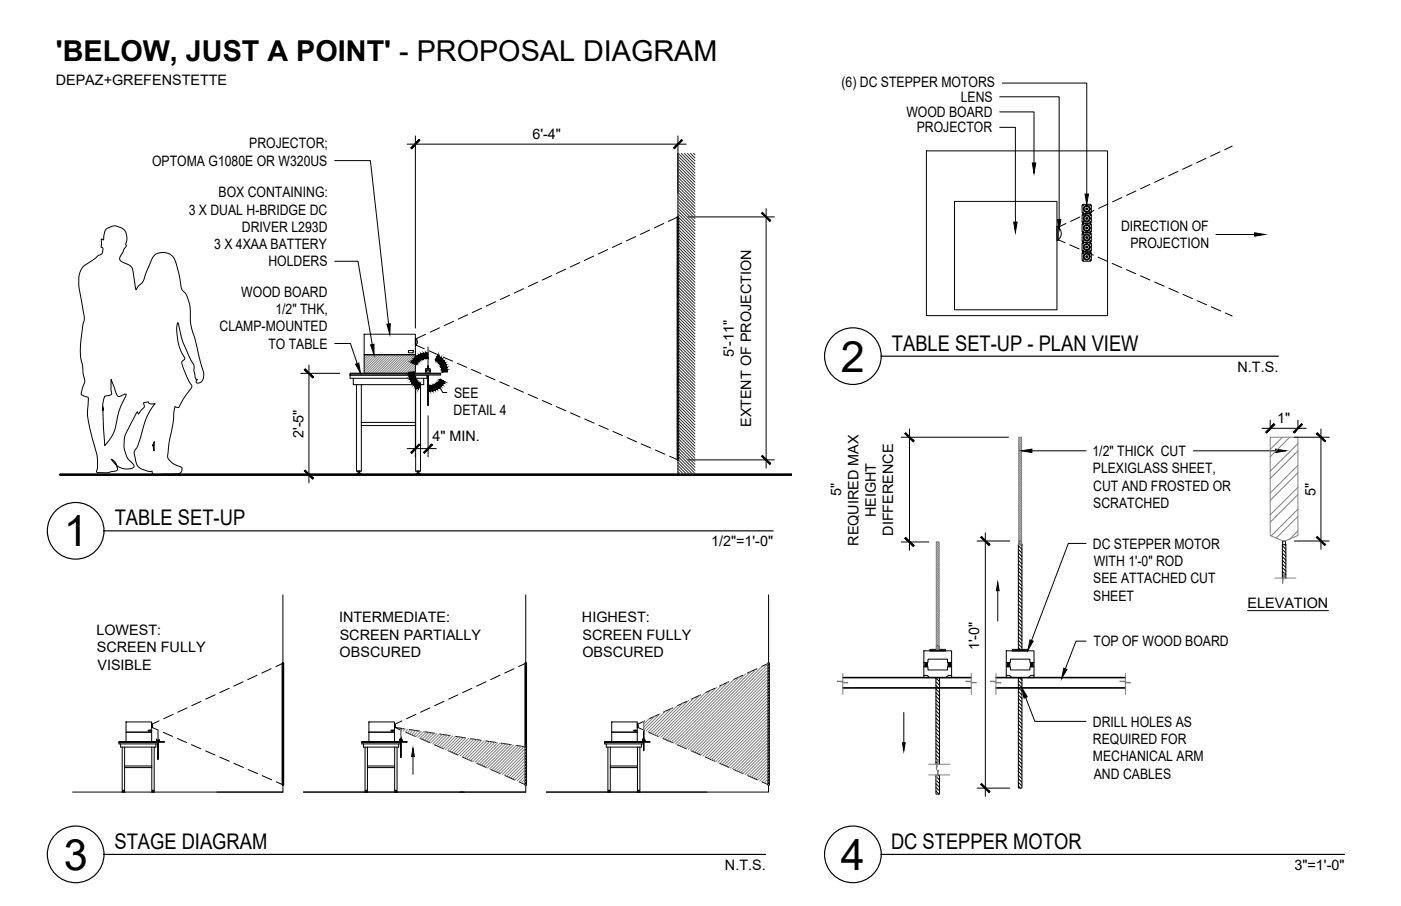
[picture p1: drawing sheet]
<svg xmlns="http://www.w3.org/2000/svg" width="432mm" height="279mm" viewBox="0 0 432 279" stroke-linecap="round" stroke-linejoin="round" font-family="sans-serif">
<defs><g id="words">
<g font-size="13.3">
<text x="259.2" y="114.6">2</text>
<text x="19.6" y="168.5">1</text>
<text x="19.6" y="268.3">3</text>
<text x="259.2" y="268.3">4</text>
</g>
<text font-size="8.9" x="17.3" y="18.9">'BELOW, JUST A POINT' - PROPOSAL DIAGRAM</text>
<g font-size="6.7">
<text x="274.9" y="108.2">TABLE SET-UP - PLAN VIEW</text>
<text x="35.4" y="162">TABLE SET-UP</text>
<text x="35.3" y="261.8">STAGE DIAGRAM</text>
<text x="274.6" y="261.8">DC STEPPER MOTOR</text>
</g>
<g font-size="4.4">
<text x="17.2" y="26.3">DEPAZ+GREFENSTETTE</text>
<text x="259.4" y="26.7">(6) DC STEPPER MOTORS</text>
<text x="296.1" y="31.4">LENS</text>
<text x="279.3" y="36.1">WOOD BOARD</text>
<text x="282.6" y="40.8">PROJECTOR</text>
<text x="76.8" y="45.7">PROJECTOR;</text>
<text x="164.1" y="42.8">6'-4&quot;</text>
<text x="46.9" y="51.1">OPTOMA G1080E OR W320US</text>
<text x="67.4" y="60.8">BOX CONTAINING:</text>
<text x="58.2" y="66.2">3 X DUAL H-BRIDGE DC</text>
<text x="74.6" y="71.5">DRIVER L293D</text>
<text x="345.5" y="71.2">DIRECTION OF</text>
<text x="66" y="76.8">3 X 4XAA BATTERY</text>
<text x="348.4" y="76.6">PROJECTION</text>
<text x="82.7" y="82.1">HOLDERS</text>
<text x="74.4" y="91.4">WOOD BOARD</text>
<text x="84.9" y="96.8">1/2&quot; THK,</text>
<text x="67.7" y="102.1">CLAMP-MOUNTED</text>
<text x="82.7" y="107.5">TO TABLE</text>
<text x="226.2" y="110" transform="rotate(-90 226.2 110)">5'-11&quot;</text>
<text x="381.4" y="114.6">N.T.S.</text>
<text x="139.9" y="122.7">SEE</text>
<text x="139.8" y="128">DETAIL 4</text>
<text x="231.5" y="131.7" transform="rotate(-90 231.5 131.7)">EXTENT OF PROJECTION</text>
<text x="393.6" y="130.5">1&quot;</text>
<text x="93.6" y="135.1" transform="rotate(-90 93.6 135.1)">2'-5&quot;</text>
<text x="133.3" y="136">4&quot; MIN.</text>
<text x="336.7" y="140.6">1/2&quot; THICK CUT</text>
<text x="336.8" y="146">PLEXIGLASS SHEET,</text>
<text x="259.3" y="153" transform="rotate(-90 259.3 153)">5&quot;</text>
<text x="336.9" y="151.3">CUT AND FROSTED OR</text>
<text x="405.5" y="152.9" transform="rotate(-90 405.5 152.9)">5&quot;</text>
<text x="270" y="159.5" transform="rotate(-90 270 159.5)">HEIGHT</text>
<text x="337" y="156.7">SCRATCHED</text>
<text x="275.3" y="165.2" transform="rotate(-90 275.3 165.2)">DIFFERENCE</text>
<text x="219.1" y="168.5">1/2&quot;=1'-0&quot;</text>
<text x="264.6" y="168.3" transform="rotate(-90 264.6 168.3)">REQUIRED MAX</text>
<text x="336.8" y="169.2">DC STEPPER MOTOR</text>
<text x="337" y="179.9">SEE ATTACHED CUT</text>
<text x="337.1" y="174.5">WITH 1'-0&quot; ROD</text>
<text x="337" y="185.3">SHEET</text>
<text x="104.5" y="191.9">INTERMEDIATE:</text>
<text x="179.4" y="191.9">HIGHEST:</text>
<text x="384.5" y="187.4">ELEVATION</text>
<text x="29.7" y="195.8">LOWEST:</text>
<text x="104.7" y="197.2">SCREEN PARTIALLY</text>
<text x="179.5" y="197.3">SCREEN FULLY</text>
<text x="29.9" y="201.2">SCREEN FULLY</text>
<text x="104.7" y="202.6">OBSCURED</text>
<text x="179.5" y="202.6">OBSCURED</text>
<text x="301.8" y="200.6" transform="rotate(-90 301.8 200.6)">1'-0&quot;</text>
<text x="337" y="199.3">TOP OF WOOD BOARD</text>
<text x="30" y="206.5">VISIBLE</text>
<text x="336.8" y="224.1">DRILL HOLES AS</text>
<text x="336.8" y="229.5">REQUIRED FOR</text>
<text x="336.9" y="234.8">MECHANICAL ARM</text>
<text x="337.1" y="240.1">AND CABLES</text>
<text x="223.4" y="268.3">N.T.S.</text>
<text x="399" y="268.3">3&quot;=1'-0&quot;</text>
</g>
</g></defs>
<!-- layer: L-06 EX HEAVY -->
<path d="M208.9 66.9v74.9M18.5 146.4h225.5M87.2 204.5v37.5M162 204.5v37.5M236.9 204.5v37.5" fill="none" stroke="#000" stroke-width=".8"/>
<!-- layer: 0 -->
<path d="M208.9 47.3v99.1M87.2 183.5v60.8h-64.8M162 183.5v60.8h-68.5M236.9 183.5v60.8h-68.5h49.5" fill="none" stroke="#000" stroke-width=".31"/>
<!-- layer: L-07 DASHED -->
<g fill="none" stroke="#000" stroke-width=".31">
<path d="M350.1 58.9l-2.9 1.3M354.4 56.9l-2.9 1.3M358.7 54.9l-2.8 1.3M363.1 52.9l-2.9 1.3M367.4 50.8l-2.9 1.4M371.7 48.8l-2.9 1.4M376 46.8l-2.9 1.4M379.8 45.1l-2.3 1.1M183 79l-2.9 1.3M187.3 77l-2.9 1.3M191.6 75l-2.9 1.3M195.9 72.9l-2.9 1.4"/>
<path d="M200.2 70.9l-2.8 1.4M204.6 68.9l-2.9 1.4M208.9 66.9l-2.9 1.4M326.2 73.9l2.1 1M328.5 68.9l-2.3 1.1M329.7 75.5l2.9 1.3M332.8 66.9l-2.8 1.4M334.1 77.4l2.9 1.3M337.1 64.9l-2.8 1.4M338.4 79.3l2.9 1.3M341.5 62.9l-2.9 1.4M345.8 60.9l-2.9 1.4"/>
<path d="M139.8 99.1l-2.9 1.3M144.1 97.1l-2.9 1.3M148.4 95.1l-2.9 1.3M152.7 93.1l-2.8 1.3M157.1 91l-2.9 1.4M161.4 89l-2.9 1.4M165.7 87l-2.9 1.4M170 85l-2.9 1.4M174.3 83l-2.8 1.4M178.7 81l-2.9 1.3M342.8 81.2l2.9 1.3M347.2 83.1l2.9 1.3"/>
<path d="M351.5 85.1l2.9 1.2M355.9 87l2.9 1.3M360.2 88.9l2.9 1.3M364.6 90.8l2.9 1.3M369 92.7l2.9 1.3M373.3 94.6l2.9 1.3M377.7 96.5l2.1 1M128.2 106.4l2.6 1.2M131.2 103.1l-3 1.4M132.2 108.2l2.9 1.3M135.5 101.1l-2.9 1.3M136.6 110.1l2.9 1.3"/>
<path d="M141 112l2.9 1.3M145.3 113.9l2.9 1.3M149.7 115.9l2.9 1.2M154 117.8l3 1.2M158.4 119.7l2.9 1.3M162.8 121.6l2.9 1.3M167.1 123.5l2.9 1.3M171.5 125.4l2.9 1.3M175.9 127.3l2.9 1.3M180.2 129.2l2.9 1.3M184.6 131.2l2.9 1.2M188.9 133.1l2.9 1.2"/>
<path d="M193.3 135l2.9 1.3M197.7 136.9l2.9 1.3M202 138.8l2.9 1.3M206.4 140.7l2.5 1.1M57.7 218.3l-2.9 1.3M62 216.3l-2.9 1.3M66.3 214.3l-2.9 1.3M70.6 212.3l-2.9 1.3M74.9 210.3l-2.8 1.3M79.3 208.2l-2.9 1.4M83.6 206.2l-2.9 1.4M87.2 204.5l-2.2 1.1"/>
<path d="M132.5 218.3l-2.9 1.3M136.8 216.3l-2.9 1.3M141.1 214.3l-2.8 1.3M145.5 212.3l-2.9 1.3M149.8 210.3l-2.9 1.3M154.1 208.2l-2.9 1.4M158.4 206.2l-2.9 1.4M162 204.5l-2.1 1.1M207.4 218.3l-2.9 1.3M211.7 216.3l-2.9 1.3M216 214.3l-2.9 1.3M220.3 212.3l-2.9 1.3"/>
<path d="M224.6 210.3l-2.9 1.3M228.9 208.2l-2.8 1.4M233.3 206.2l-2.9 1.4M236.9 204.5l-2.2 1.1M46.8 224.3l2 .9M49 222.3l-2.2 1M50.3 225.8l2.9 1.3M53.3 220.3l-2.8 1.3M54.7 227.7l2.9 1.3M59 229.6l2.9 1.3M63.4 231.6l2.9 1.2M67.7 233.5l3 1.2"/>
<path d="M72.1 235.4l2.9 1.3M76.5 237.3l2.9 1.3M80.8 239.2l2.9 1.3M123.9 222.3l-2.2 1M124.6 224.8l-2.9-.5 2 .9M125.1 225.8l2.9 1.3M126.2 225l3.1 .5M128.2 220.3l-2.9 1.3M129.5 227.7l2.9 1.3M130.9 225.7l3.1 .5M133.9 229.6l2.9 1.3M135.6 226.4l3.1 .5"/>
<path d="M138.2 231.6l2.9 1.2M140.3 227.1l3.1 .4M142.6 233.5l2.9 1.2M145 227.8l3.1 .5M146.9 235.4l3 1.3M149.7 228.5l3.2 .5M151.3 237.3l2.9 1.3M154.4 229.2l3.2 .5M155.7 239.2l2.9 1.3M159.1 229.9l2.9 .4M196.5 224.3l2 .9M198.7 222.3l-2.2 1"/>
<path d="M200 225.8l2.9 1.3M203 220.3l-2.8 1.3M204.4 227.7l2.8 1.3M208.7 229.6l2.9 1.3M213.1 231.6l2.9 1.2M217.4 233.5l2.9 1.2M221.8 235.4l2.9 1.3M226.2 237.3l2.9 1.3M230.5 239.2l2.9 1.3M85.2 241.1l2 .9M160 241.1l2 .9M234.9 241.1l2 .9"/>
</g>
<!-- layer: L-03 LIGHT -->
<g fill="none" stroke="#000" stroke-width=".31">
<path d="M285.5 46.5h55.9v50.8h-55.9zM333.5 63.3l.3-.3h2.3l.3 .3v2.3l-.3 .3h-2.3l-.3-.3zM333.5 66.2l.3-.2h2.3l.3 .2v2.3l-.3 .3h-2.3l-.3-.3zM333.5 69.2l.3-.3h2.3l.3 .3v2.3l-.3 .2h-2.3l-.3-.2zM333.5 72.1l.3-.3h2.3l.3 .3v2.3l-.3 .3h-2.3l-.3-.3zM333.5 75l.3-.2h2.3l.3 .2v2.4l-.3 .2h-2.3l-.3-.2zM333.5 78l.3-.3h2.3l.3 .3v2.3l-.3 .3h-2.3l-.3-.3zM107.9 115.1h27.9v.6h-27.9zM131.2 113.8h1.4v1.3h-1.4zM131.3 114.6h.1M131.3 114.5l.1 .1M131.3 114.3l.1 .2"/>
<path d="M131.4 114.5h.1M131.4 114.3v.1M131.9 119.8l.1 .2M131.9 119.6l.1 .2M131.9 119.5l.1 .1M131.9 119.3l.1 .2M131.9 119.1l.1 .2M131.9 118.9l.1 .2M131.9 118.7l.1 .2M131.9 118.5l.1 .2M131.9 118.3l.1 .2M131.9 118.1l.1 .2"/>
<path d="M131.9 118l.1 .1M131.9 117.8l.1 .1M131.9 117.6l.1 .2M131.9 117.4l.1 .2M131.9 117.2l.1 .2M131.9 117l.1 .2M131.9 116.8l.1 .2M131.9 116.7l.1 .1M131.9 116.5l.1 .1M131.9 116.3l.1 .2M131.9 116.1l.1 .2M131.9 115.9l.1 .2"/>
<path d="M131.9 115.7l.1 .2M131.9 115.5l.1 .2M131.9 115.3l.1 .2M131.9 115.2l.1 .1M131.9 113.7h.1M131.9 113.5l.1 .2M131.9 113.3l.1 .2M131.9 113.1l.1 .2M131.9 112.9l.1 .2M131.9 112.7l.1 .2M131.9 112.5l.1 .2M132 112.5h.1"/>
<path d="M132 115.1v.1M132.5 114.4h.1M132.5 114.6h.1M132.5 114.5l.1 .1M132.6 114.4v.1M131.9 124.9l.1 .1M131.9 124.7l.1 .2M131.9 124.5l.1 .2M131.9 124.3l.1 .2M131.9 124.1l.1 .2M131.9 123.9l.1 .2M131.9 123.8l.1 .1"/>
<path d="M131.9 123.6l.1 .1M131.9 123.4l.1 .2M131.9 123.2l.1 .2M131.9 123l.1 .2M131.9 122.8l.1 .2M131.9 122.6l.1 .2M131.9 122.5l.1 .1M131.9 122.3l.1 .1M131.9 122.1l.1 .2M131.9 121.9l.1 .2M131.9 121.7l.1 .2M131.9 121.5l.1 .2"/>
<path d="M131.9 121.3l.1 .2M131.9 121.1l.1 .2M131.9 121l.1 .1M131.9 120.8l.1 .2M131.9 120.6l.1 .2M131.9 120.4l.1 .2M131.9 120.2l.1 .2M131.9 120l.1 .2M313.9 179.5l1.1 1.1M313.9 178.4l1.1 1.1M313.9 177.3l1.1 1.1M313.9 176.2l1.1 1.1"/>
<path d="M313.9 175.1l1.1 1M313.9 173.9l1.1 1.1M313.9 172.8l1.1 1.1M313.9 171.7l1.1 1.1M313.9 170.5l1.1 1.1M313.9 169.4l1.1 1.1M313.9 168.3l1.1 1.1M314.7 168l.3 .3M395.2 177.3l1 1M395.2 176.2l1.1 1.1M395.2 175.1l1.1 1M395.2 173.9l1.1 1.1"/>
<path d="M395.2 172.8l1.1 1.1M395.2 171.7l1.1 1.1M395.2 170.5l1.1 1.1M395.2 169.4l1.1 1.1M395.2 168.3l1.1 1.1M396 168l.3 .3M313.9 199.7l.5 .6M313.9 198.6l1.1 1.1M313.9 197.5l1.1 1.1M313.9 196.4l1.1 1.1M313.9 195.2l1.1 1.1M313.9 194.1l1.1 1.1"/>
<path d="M313.9 193l1.1 1.1M313.9 191.9l1.1 1.1M313.9 190.8l1.1 1M313.9 189.6l1.1 1.1M313.9 188.5l1.1 1.1M313.9 187.4l1.1 1.1M313.9 186.3l1.1 1.1M313.9 185.2l1.1 1M313.9 184l1.1 1.1M313.9 182.9l1.1 1.1M313.9 181.8l1.1 1.1M313.9 180.7l1.1 1"/>
<path d="M284.7 200.7h8.6v8.3h-8.6zM285.2 204.8l.5 .4M285.2 205.6h.1M285.2 205.5l.2 .1M285.2 205.3l.3 .3M285.2 205.2l.4 .4M285.2 205.1l.5 .5M285.2 205l.5 .4M285.2 204.9l.5 .4M285.2 204.7l.5 .4M285.2 204.6l.5 .4M285.2 204.5l.5 .4"/>
<path d="M285.2 204.4l.5 .4M285.3 204.3l.4 .3M285.4 204.3l.3 .2M285.5 204.3l.2 .1M285.6 204.3h.1M288.5 219.3l1.1 1M288.5 218.1l1.1 1.1M288.5 217l1.1 1.1M288.5 215.9l1.1 1.1M288.5 214.7l1.1 1.1M288.5 213.6l1.1 1.1M288.5 212.5l1.1 1.1"/>
<path d="M288.5 211.4l1.1 1.1M288.5 210.3l1.1 1.1M288.5 209.1l1.1 1.1M289.4 209l.2 .1M292.4 205.5l.1 .1M292.4 205.4l.2 .2M292.4 205.3l.3 .3M292.4 205.2l.4 .4M292.4 205.1l.4 .4M292.4 205l.4 .4M292.4 204.9l.4 .4M292.4 204.8l.4 .4"/>
<path d="M292.4 204.6l.4 .5M292.4 204.5l.4 .4M292.4 204.4l.4 .4M292.4 204.3l.4 .4M292.5 204.3l.3 .3M292.6 204.3l.2 .2M292.7 204.3l.1 .1M310.1 200.7h8.6v8.3h-8.6zM310.6 205.6h.1M310.6 205.5l.2 .1M310.6 205.3l.3 .3M310.6 205.1l.4 .5"/>
<path d="M310.6 205l.5 .4M310.6 204.9l.5 .4M310.6 204.8l.5 .4M310.6 204.7l.5 .4M310.6 204.6l.5 .4M310.6 204.5l.5 .4M310.6 204.4l.5 .4M310.7 204.3l.4 .3M310.8 204.3l.3 .2M310.9 204.3l.2 .1M311 204.3h.1M313.9 219.9l1.1 1.1"/>
<path d="M313.9 218.8l1.1 1.1M313.9 217.7l1.1 1.1M313.9 216.6l1.1 1.1M313.9 215.5l1.1 1M313.9 214.3l1.1 1.1M313.9 213.2l1.1 1.1M313.9 212.1l1.1 1.1M313.9 211l1.1 1.1M313.9 209.9l1.1 1M314.1 209l.9 .8M317.8 205.5l.1 .1M317.8 205.4l.2 .2"/>
<path d="M317.8 205.3l.3 .3M317.8 205.2l.4 .4M317.8 205.1l.4 .4M317.8 205l.4 .4M317.8 204.9l.4 .4M317.8 204.8l.4 .4M317.8 204.6l.4 .5M317.8 204.5l.4 .4M317.8 204.4l.4 .4M317.8 204.3l.4 .4M317.9 204.3l.3 .3M318 204.3l.2 .2"/>
<path d="M318.1 204.3l.1 .1M36.7 228.7h13.9v.2h-13.9zM48.3 228h.8v.7h-.8zM48.4 228.4h.1M48.4 228.3h.1M48.4 228.3v.1M48.6 234.1l.1 .1M48.6 234l.1 .1M48.6 233.9l.1 .1M48.6 233.8l.1 .1M48.6 233.7l.1 .1M48.6 233.6l.1 .1"/>
<path d="M48.6 233.5l.1 .1M48.6 233.4l.1 .1M48.6 233.3l.1 .1M48.6 233.3h.1M48.6 233.2h.1M48.6 233.1l.1 .1M48.6 233l.1 .1M48.6 232.9l.1 .1M48.6 232.8l.1 .1M48.6 232.7l.1 .1M48.6 232.6l.1 .1M48.6 232.5l.1 .1"/>
<path d="M48.6 232.4l.1 .1M48.6 232.3l.1 .1M48.6 232.1l.1 .2M48.6 232l.1 .1M48.6 232h.1M48.6 231.8l.1 .2M48.6 231.8h.1M48.6 231.7l.1 .1M48.6 231.6l.1 .1M48.6 231.4l.1 .2M48.6 231.3l.1 .1M48.6 231.2l.1 .1"/>
<path d="M48.6 231.1l.1 .1M48.6 231l.1 .1M48.6 230.9l.1 .1M48.6 230.8l.1 .1M48.6 230.6l.1 .2M48.6 230.5l.1 .1M48.6 230.4l.1 .1M48.6 230.4h.1M48.6 230.3h.1M48.6 230.2l.1 .1M48.6 230.1l.1 .1M48.6 230l.1 .1"/>
<path d="M48.6 229.9l.1 .1M48.6 229.8l.1 .1M48.6 229.7l.1 .1M48.6 229.6l.1 .1M48.6 229.5l.1 .1M48.6 229.4l.1 .1M48.6 229.3l.1 .1M48.6 229.2l.1 .1M48.6 229.1l.1 .1M48.6 229.1h.1M48.6 228.9l.1 .2M48.6 228.9h.1"/>
<path d="M48.6 228.8l.1 .1M48.6 228.7l.1 .1M48.7 228.7h.1M49 228.4h.1M49 228.3h.1M111.5 228.7h14v.2h-14zM123.2 228h.7v.7h-.7zM123.2 228.4h.1M123.3 228.3v.1M123.3 228.3h.1M123.5 233.5l.1 .1M123.5 233.4l.1 .1"/>
<path d="M123.5 233.3l.1 .1M123.5 233.3h.1M123.5 233.2h.1M123.5 233.1l.1 .1M123.5 233l.1 .1M123.5 232.9l.1 .1M123.5 232.8l.1 .1M123.5 232.7l.1 .1M123.5 232.6l.1 .1M123.5 232.5l.1 .1M123.5 232.4l.1 .1M123.5 232.3l.1 .1"/>
<path d="M123.5 232.1l.1 .2M123.5 232l.1 .1M123.5 232h.1M123.5 231.8l.1 .2M123.5 231.8h.1M123.5 231.7l.1 .1M123.5 231.5l.1 .2M123.5 231.4l.1 .1M123.5 231.3l.1 .1M123.5 231.2l.1 .1M123.5 231.1l.1 .1M123.5 231l.1 .1"/>
<path d="M123.5 230.8l.1 .2M123.5 230.7l.1 .1M123.5 230.6l.1 .1M123.5 230.5l.1 .1M123.5 230.4l.1 .1M123.5 230.4h.1M123.5 230.2l.1 .1M123.5 230.1l.1 .1M123.5 230l.1 .1M123.5 229.9l.1 .1M123.5 229.8l.1 .1M123.5 229.7l.1 .1"/>
<path d="M123.5 229.5l.1 .2M123.5 229.4l.1 .1M123.5 229.3l.1 .1M123.5 229.2l.1 .1M123.5 229.1l.1 .1M123.5 229.1h.1M123.5 228.9l.1 .2M123.5 228.9h.1M123.5 228.8l.1 .1M123.5 228.7l.1 .1M123.5 227.9h.1M123.5 227.8l.1 .1"/>
<path d="M123.5 227.7l.1 .1M123.5 227.6l.1 .1M123.5 227.5l.1 .1M123.5 227.4l.1 .1M123.5 227.4h.1M123.6 228.7h.1M123.6 227.4h.1M123.9 228.4h.1M123.8 228.3h.1M123.8 228.4h.1M123.9 228.3h.1M186.4 228.7h13.9v.2h-13.9z"/>
<path d="M198 228h.7v.7h-.7zM198.1 228.4h.1M198.1 228.3v.1M198.1 228.3h.1M198.3 231.4l.1 .1M198.3 231.3l.1 .1M198.3 231.2l.1 .1M198.3 231l.1 .2M198.3 230.9l.1 .1M198.3 230.9h.1M198.3 230.8l.1 .1M198.3 230.7h.1"/>
<path d="M198.3 230.6l.1 .1M198.3 230.5l.1 .1M198.3 230.4l.1 .1M198.3 230.3l.1 .1M198.3 230.2l.1 .1M198.3 230.1l.1 .1M198.3 230l.1 .1M198.3 229.9l.1 .1M198.3 229.8l.1 .1M198.3 229.7l.1 .1M198.3 229.6l.1 .1M198.3 229.5l.1 .1"/>
<path d="M198.3 229.5h.1M198.3 229.3l.1 .1M198.3 229.3h.1M198.3 229.2l.1 .1M198.3 229.1l.1 .1M198.3 229l.1 .1M198.3 227.8l.1 .1M198.3 227.7l.1 .1M198.3 227.6l.1 .1M198.3 227.5l.1 .1M198.3 227.4l.1 .1M198.3 227.3l.1 .1"/>
<path d="M198.3 227.2l.1 .1M198.3 227l.1 .2M198.3 226.9l.1 .1M198.3 226.8l.1 .1M198.3 226.7l.1 .1M198.3 226.6l.1 .1M198.3 226.6h.1M198.3 226.4l.1 .1M198.3 226.3l.1 .1M198.3 226.2l.1 .1M198.3 226.1l.1 .1M198.3 226l.1 .1"/>
<path d="M198.3 225.9l.1 .1M198.3 225.8l.1 .1M198.3 225.7l.1 .1M198.3 225.6l.1 .1M198.3 225.5l.1 .1M198.3 225.4l.1 .1M198.3 225.3l.1 .1M198.3 225.2l.1 .1M198.4 228.9v.1M198.7 228.4h.1M198.7 228.3h.1M288.5 235l.4 .4"/>
<path d="M288.5 233.8l.6 .6M288.5 232.7l1.1 1.1M288.5 231.6l1.1 1.1M288.5 230.5l1.1 1M288.5 229.3l1.1 1.1M288.5 228.2l1.1 1.1M288.5 227.1l1.1 1.1M288.5 226l1.1 1.1M288.5 224.9l1.1 1M288.5 223.7l1.1 1.1M288.5 222.6l1.1 1.1M288.5 221.5l1.1 1.1"/>
<path d="M288.5 220.4l1.1 1.1M288.5 239.4l.1 .2M288.6 237.3v.1M288.6 236.2l.2 .2M288.8 239.7l.8 .8M288.9 238.8l.7 .6M289.1 237.8v.1M289.1 235.6l.1 .1M289.1 234.5l.5 .4M313.9 239l1.1 1.1M313.9 235.7l1.1 1.1M313.9 233.4l1.1 1.1"/>
<path d="M313.9 237.9l1.1 1.1M313.9 236.8l1.1 1.1M313.9 234.5l1.1 1.1M313.9 232.3l1.1 1.1M313.9 231.2l1.1 1.1M313.9 230l1.1 1.1M313.9 228.9l1.1 1.1M313.9 227.8l1.1 1.1M313.9 226.7l1.1 1.1M313.9 225.6l1.1 1M313.9 224.4l1.1 1.1M313.9 223.3l1.1 1.1"/>
<path d="M313.9 222.2l1.1 1.1M313.9 221.1l1.1 1.1M288.5 243.9l.9 1M288.5 242.8l1.1 1.1M288.5 241.7l1.1 1.1M288.5 240.6l1.1 1.1M313.9 242.4l.6 .6M313.9 241.3l1.1 1.1M313.9 240.1l1.1 1.1"/>
</g>
<!-- layer: L-02 EX LIGHT -->
<g fill="none" stroke="#000" stroke-width=".31">
<path d="M294.2 62.1h31.6v33.4h-31.6zM131.9 115.1h.1v9.9zM131.9 112.3l.1 1.4 .3 .1h-.8l.4-.1zM395.2 168v10.3M396.3 168v10.3M286.6 200.3h1.9l.2-.3-.1-.8 .7-.1 .3 1.2h1.8v.4h-4.8zM312 200.3h4.8v.4h-4.8zM313.9 209h1.1l-.1 34-1-.1zM313.9 200.3v-32.3l.2-.3v-.9l.8 .1 .1 1.1v32.3M48.5 227.9l.4 .1zM48.6 228.7l.1 5.5zM123.5 228.7l.1 4.9z"/>
<path d="M123.5 227.3l.2 .7h-.4zM123.5 227.9h.1M198.2 227.9l.4 .1zM198.3 228.9v2.6l.1-2.6M198.3 228.7h.1M198.3 227.9v-2.7l.1 2.7M288.5 239l.1 5.9 1-.1v-5.8M288.5 235.7v-26.7h1.1v26.7"/>
<circle cx="334.9" cy="64.4" r=".79"/>
<circle cx="334.9" cy="67.4" r=".79"/>
<circle cx="334.9" cy="70.3" r=".79"/>
<circle cx="334.9" cy="73.3" r=".79"/>
<circle cx="334.9" cy="76.2" r=".79"/>
<circle cx="334.9" cy="79.1" r=".79"/>
<circle cx="334.9" cy="64.4" r=".18"/>
<circle cx="334.9" cy="67.4" r=".18"/>
<circle cx="334.9" cy="70.3" r=".18"/>
<circle cx="334.9" cy="73.3" r=".18"/>
<circle cx="334.9" cy="76.2" r=".18"/>
<circle cx="334.9" cy="79.1" r=".18"/>
</g>
<!-- layer: L-01 FINE -->
<g fill="none" stroke="#000" stroke-width=".31">
<path d="M32.8 70.6a4.1 4.1 0 0 1 6 1.2 6.4 6.4 0 0 1 0 3.8l.1 .3-.7 1-.5 1.1a1.81 1.81 0 0 0-.5 2.5l2.3 1.1a3.4 3.4 0 0 1 1.7 3.3l.7 4.5 1.2-1.6a4.5 4.5 0 0 0 1.8-3.3l.9-2.2a8.2 8.2 0 0 1 2.1-3.8 4.3 4.3 0 0 1 6.6 3.5l1.1 5a4.1 4.1 0 0 0 1.7 3.7l1.2 3.3 .1 1.6a17.4 17.4 0 0 0 .9 7.1l3.2 12.1a2.45 2.45 0 0 1-1.7 3.4 .48 .48 0 0 1-.5-.3 .48 .48 0 0 1 0-.5l.3-.4a.81 .81 0 0 1-.7-1.2l-.3-1.4a2.98 2.98 0 0 0-.7-3 35.6 35.6 0 0 1-3.9-10.6l-.2-1-.3-.2a16.5 16.5 0 0 0 2.3 11.1l-.1 .2a1.17 1.17 0 0 0-.7 1.8l2.3 5.3a1.33 1.33 0 0 1 0 2.3l-2.1 2.9-1.3 2.4-1.2-.2-.5 4.6-1.3 6.4-.3 3.1a2.63 2.63 0 0 0 1.4 3.4l1.9 .8a1.19 1.19 0 0 1 1 1.4 1.19 1.19 0 0 1-1.3 1l-6.7 .3-1-.3-.3-.8a5.6 5.6 0 0 1-4.7-2.1l-.4-1.8a2.69 2.69 0 0 1 .5-3.4l1.8-5.5a17.7 17.7 0 0 1 3.8-8l-.4 .1a1.19 1.19 0 0 1-1.7-.7l-1.4 .3 .2 1.2-1.8 2.3-.4-.7-3.6 6.9a9.2 9.2 0 0 0 .1 6.3l.1 .2a5.5 5.5 0 0 0 2.1 2.7 .78 .78 0 0 1 .3 1 .78 .78 0 0 1-.9 .4 4.7 4.7 0 0 1-4.5-1.2 2.55 2.55 0 0 0-1.6-1.7l.2 .3a4.7 4.7 0 0 1 1.7 2.8 1.24 1.24 0 0 1-1.5 .7l-1.3 .4-3.5-.1a.6 .6 0 0 1 .1-1l-.1-4.2-2.2-8.5a17.8 17.8 0 0 1-.5-8.1v-1.3l-1.2-.4-1-.7 1.1-3.8-1-6.2a16.5 16.5 0 0 1-.1-6.9l.6-4.6a5.3 5.3 0 0 0 .1-3.9l-.6-3.3a17.1 17.1 0 0 1-.5-8.8 5 5 0 0 1 3.2-3.2l2.3-1.9a1.7 1.7 0 0 0 1.4-2.6l-.3-.1v-2.4l.7 .1 .4-2.4zM325.8 69.8h.4v4.4h-.4zM326.2 70a2.49 2.49 0 0 1 0 3.9M34.2 117l1.3 3.3a1.9 1.9 0 0 0 1.3 2l1.9-.8a1.11 1.11 0 0 1-.4 1.5 26.4 26.4 0 0 0-2.8 9.3l-1.1 2.3-2.1 2.8-.7-12 .1 1.1a7.2 7.2 0 0 1 .7-4.3l.4-.1a1.64 1.64 0 0 0 1.6-.6zM107.9 115.7h23.7v1h-23.7zM108.9 116.7v1.9h21.7v-1.9M109.9 118.6v26.7h1.5v-26.7M112.2 109.4h15.8v5.7h-15.8zM112.2 103.1h15.8v6.3h-15.8zM125.9 108.1h1.5v.7h-1.5zM128 104.4h.2v2.2h-.2zM128 108.4v.3"/>
<path d="M128.1 118.6v26.7h1.5v-26.7M128.2 104.5a1.24 1.24 0 0 1 0 1.9M131.2 114.3l.2-.1 1.2 .1-.2 .5-1.2-.2M131.2 115l.3 .1M131.3 114.3v.3M131.4 114.3v.3M131.5 113.8h.8M131.9 112.5h.1M132.5 114.3v.3M132.6 115l-.2 .1M47.6 136.2l-.1 2.8-.4-1.8 .1 .3zM111.4 131.2h16.7"/>
<path d="M111.4 130.3h16.7M109.7 146.2a1.45 1.45 0 0 1 1.8 .2zM110.2 146.1h.8M110.3 145.3v.2h.6v-.2M110.4 145.5v.5M110.8 145.5v.5M128 146.2a1.42 1.42 0 0 1 1.7 .2zM128.5 146.1h.8M128.5 145.3v.2h.7v-.2M128.7 145.5v.5M129.1 145.5v.5M313.9 168h1.1"/>
<path d="M395.3 166.9h.9l.1 1.1h-1.1zM284.7 204.3h1.3v-1h6v1h1.3M284.7 205.6h1.3v1h6v-1h1.3M284.7 208.3h1.1l.7 .7M285 204.3v1.3M285.2 204.3v1.3M285.7 204.3v1.3M285.8 204.3v1.3M286.6 200.7h4.8M288.5 200.3h1.1M292.2 204.3v1.3M292.4 204.3v1.3"/>
<path d="M292.8 204.3v1.3M293 204.3v1.3M293.3 208.3h-1l-.8 .7M310.1 204.3h1.3v-1h6v1h1.3M310.1 205.6h1.3v1h6v-1h1.3M310.1 208.3h1.1l.7 .7M310.4 204.3v1.3M310.6 204.3v1.3M311.1 204.3v1.3M311.2 204.3v1.3M312 200.7h4.8M317.6 204.3v1.3"/>
<path d="M317.8 204.3v1.3M318.2 204.3v1.3M318.4 204.3v1.3M318.7 208.3h-1l-.8 .7M36.7 228.9h11.8v.5h-11.8zM37.2 229.4v1h10.8v-1M37.7 230.4v13.3h.7v-13.3M38.4 236.7h8.4M38.4 236.2h8.4M38.8 225.8h7.9v2.9h-7.9zM38.8 222.6h7.9v3.2h-7.9zM45.7 225.2h.7v.3h-.7z"/>
<path d="M46.7 223.3l.1 1.1zM46.7 225.3v.2M46.8 230.4v13.3h.7v-13.3M46.8 223.3l.3 .5-.3 .5M48.3 228.3h.8M48.3 228.4h.8M48.3 228.6l.2 .1M48.4 228.4h.1M48.4 228.3v.1M48.5 228h.4M48.6 227.9h.1M49 228.4h.1"/>
<path d="M49 228.3v.1M49.1 228.6l-.2 .1M111.5 228.9h11.9v.5h-11.9zM112 229.4v1h10.9v-1M112.5 230.4v13.3h.7v-13.3M113.2 236.7h8.4M113.2 236.2h8.4M113.7 225.8h7.9v2.9h-7.9zM113.7 222.6h7.9v3.2h-7.9zM120.5 225.2h.7v.3h-.7zM121.6 223.3l.1 1.1zM121.6 225.3v.2"/>
<path d="M121.6 230.4v13.3h.8v-13.3M121.7 223.3l.2 .5-.2 .5M123.2 228.3h.7l-.1 .2-.6-.1M123.2 228.6l.1 .1M123.2 228.4h.1M123.3 228.3v.1M123.3 228h.4M123.5 227.9h.1M123.5 227.4h.1M123.8 228.4h.1M123.9 228.3v.1M123.9 228.6l-.2 .1"/>
<path d="M186.4 228.9h11.8v.5h-11.8zM186.9 229.4v1h10.8v-1M187.4 230.4v13.3h.7v-13.3M188.1 236.7h8.4M188.1 236.2h8.4M188.5 225.8h7.9v2.9h-7.9zM188.5 222.6h7.9v3.2h-7.9zM195.4 225.2h.7v.3h-.7zM196.4 223.3l.1 1.1zM196.4 225.3v.2M196.5 230.4v13.3h.7v-13.3M196.5 223.3l.3 .5-.3 .5"/>
<path d="M198 228.3h.7l-.1 .2zM198 228.6l.2 .1M198.1 228.3v.1M198.2 228h.4M198.3 225.2h.1M198.7 228.4h.1M198.7 228.6l-.1 .1M37.6 244.2l.9 .1zM37.8 244.1h.4M37.9 243.7v.4M38.1 243.8v.3M38.2 243.7l-.3 .1"/>
<path d="M46.7 244.2l.9 .1zM47 244.1h.4M47 243.7h.3M47.1 243.8v.3M47.3 243.8v.3M112.4 244.2l.9 .1zM112.7 244.1h.4M112.7 243.7h.3M112.8 243.8v.3M113 243.8v.3M121.6 244.2l.8 .1zM121.8 244.1h.4"/>
<path d="M121.8 243.7l.4 .1M121.9 243.8v.3M122.2 243.7l-.1 .4M187.3 244.2l.9 .1zM187.5 244.1h.4M187.6 243.7l.3 .1M187.6 243.8v.3M187.9 243.7l-.1 .4M196.4 244.2l.9 .1zM196.6 244.1h.4M196.7 243.7l.1 .4M196.9 243.8v.3"/>
<path d="M197 243.7l-.3 .1"/>
<circle cx="333.8" cy="74.4" r=".1"/>
<circle cx="333.8" cy="75.1" r=".1"/>
<circle cx="333.8" cy="78" r=".1"/>
<circle cx="333.8" cy="69.2" r=".1"/>
<circle cx="333.8" cy="63.3" r=".1"/>
<circle cx="333.8" cy="68.5" r=".1"/>
<circle cx="333.8" cy="65.5" r=".1"/>
<circle cx="333.8" cy="71.4" r=".1"/>
<circle cx="333.8" cy="77.3" r=".1"/>
<circle cx="333.8" cy="66.2" r=".1"/>
<circle cx="333.8" cy="72.1" r=".1"/>
<circle cx="334.9" cy="70.3" r="1.05"/>
<circle cx="334.9" cy="67.4" r="1.05"/>
<circle cx="334.9" cy="79.1" r="1.05"/>
<circle cx="334.9" cy="76.2" r="1.05"/>
<circle cx="334.9" cy="73.3" r="1.05"/>
<circle cx="334.9" cy="64.4" r="1.05"/>
<circle cx="334.9" cy="76.2" r=".98"/>
<circle cx="334.9" cy="67.4" r=".98"/>
<circle cx="334.9" cy="73.3" r=".98"/>
<circle cx="334.9" cy="70.3" r=".98"/>
<circle cx="334.9" cy="79.1" r=".98"/>
<circle cx="334.9" cy="64.4" r=".98"/>
<circle cx="334.9" cy="67.4" r=".29"/>
<circle cx="334.9" cy="70.3" r=".29"/>
<circle cx="334.9" cy="73.3" r=".29"/>
<circle cx="334.9" cy="64.4" r=".29"/>
<circle cx="334.9" cy="76.2" r=".29"/>
<circle cx="334.9" cy="79.1" r=".29"/>
<circle cx="336.1" cy="74.4" r=".1"/>
<circle cx="336.1" cy="77.3" r=".1"/>
<circle cx="336.1" cy="63.3" r=".1"/>
<circle cx="336.1" cy="68.5" r=".1"/>
<circle cx="336.1" cy="65.5" r=".1"/>
<circle cx="336.1" cy="66.2" r=".1"/>
<circle cx="336.1" cy="72.1" r=".1"/>
<circle cx="336.1" cy="69.2" r=".1"/>
<circle cx="336.1" cy="75.1" r=".1"/>
<circle cx="336.1" cy="71.4" r=".1"/>
<circle cx="336.1" cy="78" r=".1"/>
<circle cx="333.8" cy="80.3" r=".1"/>
<circle cx="336.1" cy="80.3" r=".1"/>
</g>
<!-- layer: L-12 HATCH FILL LIGHT -->
<g fill="none" stroke="#808080" stroke-width=".31">
<path d="M107.9 115.3h.1M107.9 115.4h.3M107.9 115.5h.1M108.1 115.3h.1M108.1 115.5h.1M108.1 115.3h.4M108.1 115.5h.4M108.3 115.4h.1M108.4 115.4h.3M108.5 115.3h.1M108.5 115.5h.1M108.6 115.3h.3"/>
<path d="M108.6 115.5h.3M108.8 115.4h.1M108.8 115.4h.3M109 115.3h.1M109 115.5h.1M109.1 115.3h.3M109.1 115.5h.3M109.2 115.4h.1M109.3 115.4h.3M109.4 115.3h.1M109.4 115.5h.1M109.5 115.3h.3"/>
<path d="M109.5 115.5h.3M109.7 115.4h.1M109.8 115.4h.3M109.9 115.3h.1M109.9 115.5h.1M110 115.3h.3M110 115.5h.3M110.1 115.4h.1M110.2 115.4h.3M110.4 115.3h.1M110.4 115.5h.1M110.4 115.3h.4"/>
<path d="M110.4 115.5h.4M110.6 115.4h.1M110.7 115.4h.3M110.8 115.3h.1M110.8 115.5h.1M110.9 115.3h.3M110.9 115.5h.3M111.1 115.4h.1M111.1 115.4h.4M111.3 115.3h.1M111.3 115.5h.1M111.4 115.3h.3"/>
<path d="M111.4 115.5h.3M111.5 115.4h.1M111.6 115.4h.3M111.8 115.3h.1M111.8 115.5h.1M111.8 115.3h.4M111.8 115.5h.4M112 115.4h.1M112.1 115.4h.3M112.2 115.3h.1M112.2 115.5h.1M112.3 115.3h.3"/>
<path d="M112.3 115.5h.3M112.5 115.4h.1M112.5 115.4h.3M112.7 115.3h.1M112.7 115.5h.1M112.7 109.4l-.5 .5M112.8 115.3h.3M112.8 115.5h.3M112.9 115.4h.1M113 115.4h.3M113.1 115.3h.1M113.1 115.5h.1"/>
<path d="M113.2 115.3h.3M113.2 115.5h.3M113.4 115.4h.1M113.5 115.4h.3M113.5 109.4l-1.3 1.2M113.6 115.3h.1M113.6 115.5h.1M113.7 115.3h.3M113.7 115.5h.3M113.8 115.4h.1M113.9 115.4h.3M114.1 115.3h.1"/>
<path d="M114.1 115.5h.1M114.1 115.3h.4M114.1 115.5h.4M114.2 109.4l-2 2M114.3 115.4h.1M114.4 115.4h.3M114.5 115.3h.1M114.5 115.5h.1M114.6 115.3h.3M114.6 115.5h.3M114.8 115.4h.1M114.8 115.4h.4"/>
<path d="M115 109.4l-2.8 2.7M115 115.3h.1M115 115.5h.1M115.1 115.3h.3M115.1 115.5h.3M115.2 115.4h.1M115.3 115.4h.3M115.5 115.3h.1M115.5 115.5h.1M115.5 115.3h.4M115.5 115.5h.4M115.7 115.4h.1"/>
<path d="M115.7 109.4l-3.5 3.5M115.8 115.4h.3M115.9 115.3h.1M115.9 115.5h.1M116 115.3h.3M116 115.5h.3M116.2 115.4h.1M116.2 115.4h.4M116.4 115.3h.1M116.4 115.5h.1M116.5 115.3h.3M116.5 115.5h.3"/>
<path d="M116.5 109.4l-4.3 4.3M116.6 115.4h.1M116.7 115.4h.3M116.9 115.3h.1M116.9 115.5h.1M116.9 115.3h.3M116.9 115.5h.3M117.1 115.4h.1M117.2 115.4h.3M117.2 109.4l-5 5M117.3 115.3h.1M117.3 115.5h.1"/>
<path d="M117.4 115.3h.3M117.4 115.5h.3M117.5 115.4h.1M117.6 115.4h.3M117.8 115.3h.1M117.8 115.5h.1M117.8 115.3h.4M117.8 115.5h.4M118 109.4l-5.8 5.7M118 115.4h.1M118.1 115.4h.3M118.2 115.3h.1"/>
<path d="M118.2 115.5h.1M118.3 115.3h.3M118.3 115.5h.3M118.5 115.4h.1M118.5 115.4h.4M118.7 115.3h.1M118.7 115.5h.1M118.7 109.4l-5.7 5.7M118.8 115.3h.3M118.8 115.5h.3M118.9 115.4h.1M119 115.4h.3"/>
<path d="M119.2 115.3h.1M119.2 115.5h.1M119.2 115.3h.4M119.2 115.5h.4M119.4 115.4h.1M119.5 109.4l-5.8 5.7M119.5 115.4h.3M119.6 115.3h.1M119.6 115.5h.1M119.7 115.3h.3M119.7 115.5h.3M119.9 115.4h.1"/>
<path d="M119.9 115.4h.4M120.1 115.3h.1M120.1 115.5h.1M120.2 115.3h.3M120.2 115.5h.3M120.2 109.4l-5.7 5.7M120.3 115.4h.1M120.4 115.4h.3M120.6 115.3h.1M120.6 115.5h.1M120.6 115.3h.4M120.6 115.5h.4"/>
<path d="M120.8 115.4h.1M120.9 115.4h.3M121 109.4l-5.8 5.7M121 115.3h.1M121 115.5h.1M121.1 115.3h.3M121.1 115.5h.3M121.2 115.4h.1M121.3 115.4h.4M121.5 115.3h.1M121.5 115.5h.1M121.5 115.3h.4"/>
<path d="M121.5 115.5h.4M121.7 115.4h.1M121.7 109.4l-5.7 5.7M121.8 115.4h.3M121.9 115.3h.1M121.9 115.5h.1M122 115.3h.4M122 115.5h.4M122.2 115.4h.1M122.2 115.4h.4M122.4 115.3h.1M122.4 115.5h.1"/>
<path d="M122.5 109.4l-5.8 5.7M122.5 115.3h.3M122.5 115.5h.3M122.6 115.4h.1M122.7 115.4h.3M122.9 115.3h.1M122.9 115.5h.1M122.9 115.3h.4M122.9 115.5h.4M123.1 115.4h.1M123.2 115.4h.3M123.2 109.4l-5.7 5.7"/>
<path d="M123.3 115.3h.1M123.3 115.5h.1M123.4 115.3h.3M123.4 115.5h.3M123.6 115.4h.1M123.6 115.4h.4M123.8 115.3h.1M123.8 115.5h.1M123.9 115.3h.3M123.9 115.5h.3M124 109.4l-5.8 5.7M124 115.4h.1"/>
<path d="M124.1 115.4h.3M124.3 115.3h.1M124.3 115.5h.1M124.3 115.3h.4M124.3 115.5h.4M124.5 115.4h.1M124.6 115.4h.3M124.7 109.4l-5.7 5.7M124.7 115.3h.1M124.7 115.5h.1M124.8 115.3h.3M124.8 115.5h.3"/>
<path d="M125 115.4h.1M125 115.4h.4M125.2 115.3h.1M125.2 115.5h.1M125.3 115.3h.3M125.3 115.5h.3M125.4 115.4h.1M125.5 109.4l-5.8 5.7M125.5 115.4h.3M125.7 115.3h.1M125.7 115.5h.1M125.7 115.3h.4"/>
<path d="M125.7 115.5h.4M125.9 115.4h.1M125.9 115.4h.4M126.1 115.3h.1M126.1 115.5h.1M126.2 115.3h.3M126.2 115.5h.3M126.2 109.4l-5.7 5.7M126.4 115.4h.1M126.4 115.4h.4M126.6 115.3h.1M126.6 115.5h.1"/>
<path d="M126.6 115.3h.4M126.6 115.5h.4M126.8 115.4h.1M126.9 115.4h.3M127 109.4l-5.8 5.7M127 115.3h.1M127 115.5h.1M127.1 115.3h.4M127.1 115.5h.4M127.3 115.4h.1M127.3 115.4h.4M127.5 115.3h.1"/>
<path d="M127.5 115.5h.1M127.6 115.3h.3M127.6 115.5h.3M127.7 109.4l-5.8 5.7M127.7 115.4h.1M127.8 115.4h.3M128 115.3h.1M128 115.5h.1M128 109.8l-5.3 5.3M128 110.6l-4.5 4.5M128 111.3l-3.8 3.8M128 112.1l-3 3"/>
<path d="M128 112.8l-2.3 2.3M128 113.6l-1.6 1.5M128 114.3l-.8 .8M128 115.1h-.1M128 115.3h.4M128 115.5h.4M128.2 115.4h.1M128.3 115.4h.3M128.4 115.3h.1M128.4 115.5h.1M128.5 115.3h.3M128.5 115.5h.3"/>
<path d="M128.7 115.4h.1M128.7 115.4h.4M128.9 115.3h.1M128.9 115.5h.1M129 115.3h.3M129 115.5h.3M129.1 115.4h.1M129.2 115.4h.3M129.4 115.3h.1M129.4 115.5h.1M129.4 115.3h.4M129.4 115.5h.4"/>
<path d="M129.6 115.4h.1M129.7 115.4h.3M129.8 115.3h.1M129.8 115.5h.1M129.9 115.3h.3M129.9 115.5h.3M130.1 115.4h.1M130.1 115.4h.4M130.3 115.3h.1M130.3 115.5h.1M130.4 115.3h.3M130.4 115.5h.3"/>
<path d="M130.5 115.4h.1M130.6 115.4h.3M130.8 115.3h.1M130.8 115.5h.1M130.8 115.3h.4M130.8 115.5h.4M131 115.4h.1M131 115.4h.4M131.2 115.3h.1M131.2 115.5h.1M131.3 115.3h.3M131.3 115.5h.3"/>
<path d="M131.5 115.4h.1M131.5 115.4h.3M131.7 115.3h.1M131.7 115.5h.1M131.7 115.3h.4M131.7 115.5h.4M131.9 107l.1 5.5zM131.9 115.4h.1M132 115.4h.3M132.1 115.3h.1M132.1 115.5h.1M132.2 115.3h.3"/>
<path d="M132.2 115.5h.3M132.4 115.4h.1M132.4 115.4h.4M132.6 115.3h.1M132.6 115.5h.1M132.7 115.3h.3M132.7 115.5h.3M132.8 115.4h.1M132.9 115.4h.3M133.1 115.3h.1M133.1 115.5h.1M133.1 115.3h.4"/>
<path d="M133.1 115.5h.4M133.3 115.4h.1M133.4 115.4h.3M133.5 115.3h.1M133.5 115.5h.1M133.6 115.3h.3M133.6 115.5h.3M133.8 115.4h.1M133.8 115.4h.4M134 115.3h.1M134 115.5h.1M134.1 115.3h.3"/>
<path d="M134.1 115.5h.3M134.2 115.4h.1M134.3 115.4h.3M134.5 115.3h.1M134.5 115.5h.1M134.5 115.3h.4M134.5 115.5h.4M134.7 115.4h.1M134.8 115.4h.3M134.9 115.3h.1M134.9 115.5h.1M135 115.3h.3"/>
<path d="M135 115.5h.3M135.2 115.4h.1M135.2 115.4h.3M135.4 115.3h.1M135.4 115.5h.1M135.5 115.3h.3M135.5 115.5h.3M135.6 115.4h.1M135.7 115.4h.1M314 134.8h.9v33.2h-.9zM314.2 134.8l-.2 .2M314.7 134.8l-.7 .8"/>
<path d="M314.9 135.3l-.9 .9M314.9 135.8l-.9 .9M314.9 136.4l-.9 .9M314.9 137l-.9 .8M314.9 137.5l-.9 .9M314.9 138.1l-.9 .8M314.9 138.6l-.9 .9M314.9 139.2l-.9 .9M314.9 139.8l-.9 .8M391.5 134.8h8.5v30.3l-3.9 1.7h-.7l-3.9-1.7zM395.3 134.8l-3.8 3.8M397.5 134.8l-6 6.1"/>
<path d="M400 136.8l-8.5 8.5M400 139l-8.5 8.6M314.9 140.3l-.9 .9M314.9 140.9l-.9 .9M314.9 141.4l-.9 .9M314.9 142l-.9 .9M314.9 142.6l-.9 .9M314.9 143.1l-.9 .9M314.9 143.7l-.9 .9M314.9 144.3l-.9 .8M314.9 144.8l-.9 .9M314.9 145.4l-.9 .8"/>
<path d="M314.9 146l-.9 .8M314.9 146.5l-.9 .9M314.9 147.1l-.9 .8M314.9 147.6l-.9 .9M314.9 148.2l-.9 .9M314.9 148.7l-.9 .9M314.9 149.3l-.9 .9M314.9 149.9l-.9 .8M314.9 150.4l-.9 .9M314.9 151l-.9 .9M314.9 151.6l-.9 .8M314.9 152.1l-.9 .9"/>
<path d="M314.9 152.7l-.9 .9M314.9 153.2l-.9 .9M314.9 153.8l-.9 .9M314.9 154.4l-.9 .8M314.9 154.9l-.9 .9M314.9 155.5l-.9 .8M314.9 156l-.9 .9M314.9 156.6l-.9 .9M314.9 157.2l-.9 .8M314.9 157.7l-.9 .9M314.9 158.3l-.9 .9M314.9 158.8l-.9 .9"/>
<path d="M314.9 159.4l-.9 .9M314.9 160l-.9 .9M400 143.5l-8.5 8.6M400 150.3l-8.5 8.5M400 157l-8.2 8.3M400 145.8l-8.5 8.5M400 152.5l-8.5 8.5M400 159.2l-6.7 6.7M288.6 167.1h.8v33.2h-.8zM288.6 167.1v.1M289.2 167.1l-.6 .6M289.4 167.4l-.8 .9"/>
<path d="M289.4 168l-.8 .9M289.4 168.5l-.8 .9M289.4 169.1l-.8 .9M289.4 169.7l-.8 .8M289.4 170.2l-.8 .9M289.4 170.8l-.8 .8M289.4 171.4l-.8 .8M289.4 171.9l-.8 .9M289.4 172.5l-.8 .8M289.4 173l-.8 .9M289.4 173.6l-.8 .9M289.4 174.1l-.8 .9"/>
<path d="M289.4 174.7l-.8 .9M289.4 175.3l-.8 .8M289.4 175.8l-.8 .9M289.4 176.4l-.8 .9M289.4 177l-.8 .8M289.4 177.5l-.8 .9M289.4 178.1l-.8 .9M289.4 178.6l-.8 .9M289.4 179.2l-.8 .9M289.4 179.8l-.8 .8M314.9 160.5l-.9 .9M314.9 161.1l-.9 .9"/>
<path d="M314.9 161.7l-.9 .8M314.9 162.2l-.9 .9M314.9 162.8l-.9 .8M314.9 163.4l-.9 .8M314.9 163.9l-.9 .9M314.9 164.5l-.9 .8M314.9 165l-.9 .9M314.9 165.6l-.9 .9M314.9 166.1l-.9 .9M314.9 166.7l-.9 .9M314.9 167.3l-.8 .7M314.9 167.8l-.2 .2"/>
<path d="M392.9 178.3h2.4v1.7l.5-3.3v1.6h3.6M400 163.7l-2.4 2.5M289.4 180.3l-.8 .9M289.4 180.9l-.8 .8M289.4 181.4l-.8 .9M289.4 182l-.8 .9M289.4 182.6l-.8 .8M289.4 183.1l-.8 .9M289.4 183.7l-.8 .9M289.4 184.2l-.8 .9M289.4 184.8l-.8 .9M289.4 185.4l-.8 .9"/>
<path d="M289.4 185.9l-.8 .9M289.4 186.5l-.8 .9M289.4 187.1l-.8 .8M289.4 187.6l-.8 .9M289.4 188.2l-.8 .8M289.4 188.8l-.8 .8M289.4 189.3l-.8 .9M289.4 189.9l-.8 .8M289.4 190.4l-.8 .9M289.4 191l-.8 .9M289.4 191.5l-.8 .9M289.4 192.1l-.8 .9"/>
<path d="M289.4 192.7l-.8 .8M289.4 193.2l-.8 .9M289.4 193.8l-.8 .9M289.4 194.4l-.8 .8M289.4 194.9l-.8 .9M289.4 195.5l-.8 .8M289.4 196l-.8 .9M289.4 196.6l-.8 .9M289.4 197.2l-.8 .8M289.4 197.7l-.8 .9M289.4 198.3l-.8 .8M289.4 198.8l-.8 .9"/>
<path d="M289.4 199.4l-.8 .9M289.4 200l-.3 .3M259.8 207.7v2.4h-1.8l3.3 .5h-1.6l.1 3.6M299.3 207.7v2.4h-1.7l3.3 .5h-1.6v3.6M307 207.7v2.4h-1.8l3.3 .5h-1.6l.1 3.6M346.9 207.7v2.4h-1.7l3.2 .5h-1.6l.1 3.6M48.7 225.2v2.7zM123.5 224.6l.1 2.8zM198.3 222.5l.1 2.7zM286.2 235.7h2.4v1.7l.5-3.3v1.6h3.6M286.2 239h2.4v1.7l.5-3.3v1.6h3.6"/>
</g>
<!-- layer: L-ANNO DIM -->
<g fill="none" stroke="#000" stroke-width=".31">
<path d="M125.5 44.5h86M128 41.9v59.3M208.9 41.9v17.7M212.1 66.9h26.6M236.1 64.4v80M92.7 115.1h12M95.2 112.6v36.3M128 118.3v22.6M125.5 138.4h9M131.9 128.2v12.7M277.8 134.8h33M280.3 132.3v37.4"/>
<path d="M388.9 132.1h13.7M391.5 129.5v2.2M398.9 134.8h10.8M400 129.5v2.2M407.1 132.3v37.1M92.7 146.4h12M212.1 141.8h26.6M277.8 167.1h8.5M301.1 166.8h10.1M303.7 164.3v81.3M398.9 166.8h10.8M301.1 243h10.1"/>
</g>
<!-- layer: 0 -->
<g fill="#000" stroke="#000" stroke-width=".31">
<path d="M129.1 43l-2.2 2.9 2.5-2.6zM129.1 43l-2.2 2.9-.3-.3z"/>
<path d="M207.5 45.6l.3 .3 2.3-2.9zM210.1 43l.3 .3-2.6 2.6z"/>
<path d="M234.7 65.8l2.6 2.5 .2-.3zM235 65.5l2.5 2.5-2.8-2.2z"/>
<path d="M93.8 114l2.5 2.6 .3-.3zM93.8 114l.3-.3 2.5 2.6z"/>
<path d="M129.1 137l-2.2 2.8 2.5-2.6zM129.1 137l-2.2 2.8-.3-.3z"/>
<path d="M130.5 139.5l.3 .3 2.3-2.8zM133.1 137l.2 .2-2.5 2.6z"/>
<path d="M278.9 133.7l2.5 2.6 .3-.3zM278.9 133.7l.3-.3 2.5 2.6z"/>
<path d="M392.6 130.7l-2.2 2.8 2.5-2.5zM392.6 130.7l-2.2 2.8-.3-.3z"/>
<path d="M398.6 133.2l.3 .3 2.3-2.8zM401.2 130.7l.2 .3-2.5 2.5z"/>
<path d="M405.7 133.7l2.6 2.6 .2-.3zM405.7 133.7l.3-.3 2.5 2.6z"/>
<path d="M94.1 145l-.3 .2 2.8 2.3zM93.8 145.2l2.8 2.3-.3 .3z"/>
<path d="M235 140.4l-.3 .3 2.8 2.3zM234.7 140.7l2.8 2.3-.2 .2z"/>
<path d="M279.2 165.7l-.3 .3 2.8 2.3zM278.9 166l2.8 2.3-.3 .2z"/>
<path d="M302.3 165.7l2.5 2.5 .3-.2zM302.3 165.7l.2-.3 2.6 2.6z"/>
<path d="M406 165.4l-.3 .3 2.8 2.3zM405.7 165.7l2.8 2.3-.2 .2z"/>
<path d="M302.5 241.6l-.2 .3 2.8 2.3zM302.3 241.9l2.8 2.3-.3 .2z"/>
</g>
<!-- layer: L-03 LIGHT -->
<g fill="none" stroke="#333" stroke-width=".31">
<path d="M208.9 59.4l5.3 5.2M208.9 58.4l5.3 5.3M208.9 57.5l5.3 5.2M208.9 56.5l5.3 5.3M208.9 55.6l5.3 5.3M208.9 54.7l5.3 5.2M208.9 53.7l5.3 5.3M208.9 52.8l5.3 5.2M208.9 51.9l5.3 5.2M208.9 50.9l5.3 5.3M208.9 50l5.3 5.2M208.9 49.1l5.3 5.2"/>
<path d="M208.9 48.1l5.3 5.3M209.1 47.3l5.1 5.1M210 47.3l4.2 4.2M210.9 47.3l3.3 3.3M211.9 47.3l2.3 2.3M212.8 47.3l1.4 1.4M213.7 47.3l.5 .5M208.9 79.9l5.3 5.3M208.9 79l5.3 5.3M208.9 78.1l5.3 5.2M208.9 77.1l5.3 5.3M208.9 76.2l5.3 5.2"/>
<path d="M208.9 75.3l5.3 5.2M208.9 74.3l5.3 5.3M208.9 73.4l5.3 5.2M208.9 72.5l5.3 5.2M208.9 71.5l5.3 5.3M208.9 70.6l5.3 5.2M208.9 69.6l5.3 5.3M208.9 68.7l5.3 5.2M208.9 67.8l5.3 5.2M208.9 66.8l5.3 5.3M208.9 65.9l5.3 5.2M208.9 65l5.3 5.2"/>
<path d="M208.9 64l5.3 5.3M208.9 63.1l5.3 5.2M208.9 62.2l5.3 5.2M208.9 61.2l5.3 5.3M208.9 60.3l5.3 5.2M208.9 99.6l5.3 5.2M208.9 98.6l5.3 5.3M208.9 97.7l5.3 5.3M208.9 96.8l5.3 5.2M208.9 95.8l5.3 5.3M208.9 94.9l5.3 5.2M208.9 94l5.3 5.2"/>
<path d="M208.9 93l5.3 5.3M208.9 92.1l5.3 5.2M208.9 91.2l5.3 5.2M208.9 90.2l5.3 5.3M208.9 89.3l5.3 5.2M208.9 88.4l5.3 5.2M208.9 87.4l5.3 5.3M208.9 86.5l5.3 5.2M208.9 85.5l5.3 5.3M208.9 84.6l5.3 5.3M208.9 83.7l5.3 5.2M208.9 82.7l5.3 5.3"/>
<path d="M208.9 81.8l5.3 5.2M208.9 80.9l5.3 5.2M208.9 119.2l5.3 5.3M208.9 118.3l5.3 5.2M208.9 117.4l5.3 5.2M208.9 116.4l5.3 5.3M208.9 115.5l5.3 5.2M208.9 114.6l5.3 5.2M208.9 113.6l5.3 5.3M208.9 112.7l5.3 5.2M208.9 111.7l5.3 5.3M208.9 110.8l5.3 5.2"/>
<path d="M208.9 109.9l5.3 5.2M208.9 108.9l5.3 5.3M208.9 108l5.3 5.2M208.9 107.1l5.3 5.2M208.9 106.1l5.3 5.3M208.9 105.2l5.3 5.2M208.9 104.3l5.3 5.2M208.9 103.3l5.3 5.3M208.9 102.4l5.3 5.2M208.9 101.5l5.3 5.2M208.9 100.5l5.3 5.3M208.9 139.8l5.3 5.3"/>
<path d="M208.9 138.9l5.3 5.2M208.9 138l5.3 5.2M208.9 137l5.3 5.2M208.9 136.1l5.3 5.2M208.9 135.1l5.3 5.3M208.9 134.2l5.3 5.2M208.9 133.3l5.3 5.2M208.9 132.3l5.3 5.3M208.9 131.4l5.3 5.2M208.9 130.5l5.3 5.2M208.9 129.5l5.3 5.3M208.9 128.6l5.3 5.2"/>
<path d="M208.9 127.6l5.3 5.3M208.9 126.7l5.3 5.3M208.9 125.8l5.3 5.2M208.9 124.8l5.3 5.3M208.9 123.9l5.3 5.2M208.9 123l5.3 5.2M208.9 122l5.3 5.3M208.9 121.1l5.3 5.3M208.9 120.2l5.3 5.2M208.9 145.4l1 1M208.9 144.5l1.9 1.9M208.9 143.6l2.9 2.8"/>
<path d="M208.9 142.6l3.8 3.8M208.9 141.7l4.7 4.7M208.9 140.7l5.3 5.3"/>
</g>
<!-- layer: L-ANNO TEXT -->
<g fill="#000" stroke="#000" stroke-width=".31">
<path d="M318.2 50.3h1l-.5 3.1zM334.4 59.8h1.1l-.6 3.2zM312.4 68.5h1.1l-.5 3.2zM325.9 67.7h1.1l-.6 3.2zM386.7 71.8l3.2 .5-3.2 .5zM119.2 100l1.1-.1-.2 3.2zM109.6 112.3l1-.3 .5 3.1zM114.2 106.3l1.1-.1v3.2zM314.9 139l3.1-.5v1.1zM393.2 138.5l3.2 .5-3.2 .6zM317.4 197.3l1 .4-1.6 2.8zM315 212.1l1.6 2.8-1 .4z"/>
<path d="M327.9 206.1l1 .3-1.7 2.8zM127.3 230.8l.4 2.5h-.8z"/>
</g>
<g fill="none" stroke="#000" stroke-width=".31">
<path d="M308.1 29.9h18.3v37.8M308.1 34.5h10.6v15.8M308.1 39.3h4.9v29.2M308.9 25.6h26v34.2M103.2 49.5h11l5.6 50.4M374.8 72.3h11.9M103.2 80.6h7.1l4.4 25.7M103.2 105.9h4.8l2.1 6.2M135.1 118.6l1.4 2.4h1.2M318 139h16.7M367.8 139h25.4M334.7 167.6h-5.4l-11.4 29.9"/>
<path d="M334.7 197.7h-3.1l-3.3 8.6M384.5 188.3h24.9M316.1 215.1l2.8 7.4h15.8M127.3 233.3v5.5"/>
</g>
<!-- layer: L-ANNO SYMB -->
<g fill="#000" stroke="#000" stroke-width=".31">
<path d="M126 114.8h1.6l-1.6 .7zM126 115.5l1.6-.2v-.5zM126 115.5l1.6-.2-1.4 .9zM126.2 116.2l1.5-.4-.1-.5zM126.2 116.2l1.5-.4-1.3 1.1zM126.4 116.9l1.5-.6-.2-.5zM126.4 116.9l1.5-.6-1.2 1.2zM127.9 116.3l-1.2 1.2 1.4-.7zM126.7 117.5l1.4-.7-1.1 1.3zM128.1 116.8l-1.1 1.3 1.3-.9zM127 118.1l1.3-.9-.8 1.5zM128.3 117.2l-.8 1.5 1.2-1.1zM127.5 118.7l1.2-1.1-.7 1.6zM128.7 117.6l-.7 1.6 1-1.2zM129 118l-.4 1.6-.6-.4zM129 118l-.4 1.6 .9-1.3zM129.5 118.3l-.5 1.6-.4-.3zM129.5 118.3l-.5 1.6 .8-1.4z"/>
<path d="M131.2 108.8h.7v1.6zM131.2 108.8l.2 1.6h.5zM130.5 109l.7-.2 .2 1.6zM130.5 109l.4 1.5 .5-.1zM129.8 109.2l.7-.2 .4 1.5zM129.8 109.2l.6 1.5 .5-.2zM129.2 109.5l.6-.3 .6 1.5zM129.2 109.5l.7 1.4 .5-.2zM128.6 109.9l.6-.4 .7 1.4zM128.6 109.9l.9 1.3 .4-.3zM128 110.3l.6-.4 .9 1.3zM128 110.3l1 1.2 .5-.3zM127.5 110.8l.5-.5 1 1.2zM127.5 110.8l1.2 1.1 .3-.4zM127.5 110.8l1.2 1.1-1.7-.5zM127 111.4l1.3 .9 .4-.4zM127 111.4l1.3 .9-1.5-.5zM126.8 111.8l1.4 .8 .1-.3z"/>
<path d="M136.3 114.7l1.5-.7 .1 .7zM136.3 114.2v.5l1.5-.7zM136.3 114.2l1.4-.9 .1 .7zM136.2 113.7l.1 .5 1.4-.9zM136.2 113.7l1.3-1.1 .2 .7zM136 113.2l.2 .5 1.3-1.1zM137.2 112l.3 .6-1.5 .6zM135.8 112.7l.2 .5 1.2-1.2zM136.8 111.4l.4 .6-1.4 .7zM135.5 112.3l.3 .4 1-1.3zM136.4 110.8l.4 .6-1.3 .9zM135.2 111.9l.3 .4 .9-1.5zM135.9 110.3l.5 .5-1.2 1.1zM135.9 110.3l-1.1 1.2 .4 .4zM135.3 109.9l.6 .4-1.1 1.2zM135.3 109.9l-.9 1.3 .4 .3zM134.9 109.6l.4 .3-.9 1.3zM134.9 109.6l-.8 1.4 .3 .2z"/>
<path d="M131.9 119.1l.8 1.6h-.8zM131.9 119.1l.8 1.6-.2-1.6zM132.5 119.1l.9 1.4-.7 .2zM132.5 119.1l.9 1.4-.4-1.5zM133 119l1 1.3-.6 .2zM133 119l1 1.3-.5-1.5zM133.5 118.8l1.2 1.2-.7 .3zM133.5 118.8l1.2 1.2-.7-1.4zM134 118.6l1.3 1-.6 .4zM134 118.6l1.3 1-.9-1.3zM134.4 118.3l1.5 .9-.6 .4zM134.4 118.3l1.5 .9-1.1-1.2zM134.8 118l1.6 .7-.5 .5zM134.8 118l1.6 .7-1.2-1.1zM135.2 117.6l1.6 .5-.4 .6zM135.5 117.2l-.3 .4 1.6 .5zM135.5 117.2l1.6 .5-.3 .4zM135.7 116.9l-.2 .3 1.6 .5z"/>
</g>
<!-- layer: L-03 LIGHT -->
<g fill="none" stroke="#808080" stroke-width=".31">
<path d="M205.2 219.3l-6.1 6.1M207 218.5l-7.3 7.2M208.8 217.6l-8.4 8.4M210.5 216.8l-9.5 9.5M212.2 216l-10.5 10.6M214 215.2l-11.7 11.7M215.7 214.4l-12.7 12.7M217.5 213.6l-13.9 13.8M219.3 212.8l-15 14.9M221 211.9l-16.1 16.1M222.7 211.1l-17.1 17.2M224.5 210.3l-18.3 18.3"/>
<path d="M226.3 209.5l-19.4 19.4M228 208.7l-20.5 20.4M229.8 207.9l-21.6 21.5M231.5 207l-22.7 22.7M233.2 206.2l-23.7 23.8M235 205.4l-24.9 24.9M236.8 204.6l-26 26M236.9 205.4l-25.5 25.5M236.9 206.3l-24.8 24.8M236.9 207.3l-24.2 24.1M236.9 208.2l-23.5 23.5M236.9 209.1l-22.9 22.9"/>
<path d="M236.9 210.1l-22.2 22.2M236.9 211l-21.6 21.6M236.9 211.9l-20.9 20.9M236.9 212.9l-20.3 20.2M236.9 213.8l-19.6 19.6M236.9 214.8l-19 18.9M236.9 215.7l-18.3 18.3M236.9 216.6l-17.6 17.7M236.9 217.6l-17 17M236.9 218.5l-16.4 16.4M236.9 219.4l-15.7 15.7M124.1 224.7l-.5 .5"/>
<path d="M124.9 224.8l-.6 .6M125.7 224.9l-.8 .8M126.5 225l-1 1M127.3 225.2l-1.1 1.1M128.2 225.3l-1.4 1.3M129 225.4l-1.5 1.5M129.8 225.5l-1.6 1.6M130.6 225.6l-1.8 1.8M131.4 225.8l-2 1.9M132.2 225.9l-2.1 2.1M133 226l-2.2 2.3M133.8 226.1l-2.4 2.5"/>
<path d="M134.6 226.3l-2.6 2.6M135.5 226.4l-2.8 2.7M136.3 226.5l-2.9 2.9M137.1 226.6l-3.1 3.1M137.9 226.7l-3.3 3.3M138.7 226.9l-3.4 3.4M139.5 227l-3.5 3.6M140.4 227.1l-3.8 3.8M141.2 227.2l-3.9 3.9M142 227.3l-4.1 4.1M142.8 227.5l-4.3 4.2M143.6 227.6l-4.4 4.4"/>
<path d="M144.4 227.7l-4.5 4.6M145.2 227.8l-4.7 4.8M146.1 228l-5 4.8M146.9 228.1l-5.1 5M147.7 228.2l-5.2 5.2M148.5 228.3l-5.4 5.4M149.3 228.4l-5.6 5.6M150.1 228.6l-5.7 5.7M150.9 228.7l-5.8 5.9M151.8 228.8l-6.1 6.1M152.6 228.9l-6.2 6.2M153.4 229.1l-6.4 6.3"/>
<path d="M154.2 229.2l-6.5 6.5M155 229.3l-6.7 6.7M155.8 229.4l-6.8 6.9M156.6 229.5l-7 7.1M157.4 229.6l-7.2 7.2M158.3 229.8l-7.4 7.3M159.1 229.9l-7.5 7.5M159.9 230l-7.7 7.7M160.7 230.1l-7.8 7.9M161.5 230.3l-8 8M162 230.7l-7.8 7.9M162 231.6l-7.2 7.2"/>
<path d="M162 232.5l-6.5 6.6M162 233.5l-5.9 5.9M162 234.4l-5.2 5.3M162 235.3l-4.6 4.7M162 236.3l-3.9 4M162 237.2l-3.3 3.3M162 238.2l-2.6 2.6M162 239.1l-2 2M200 221.7l-1.6 1.6M201.7 220.9l-3.3 3.3M203.5 220.1l-5.1 5.1M236.9 220.4l-15 15"/>
<path d="M236.9 221.3l-14.4 14.4M236.9 222.2l-13.8 13.8M236.9 223.2l-13.1 13.1M236.9 224.1l-12.5 12.5M236.9 225.1l-11.8 11.7M236.9 226l-11.2 11.1M236.9 226.9l-10.5 10.5M236.9 227.9l-9.9 9.8M236.9 228.8l-9.2 9.2M236.9 229.7l-8.5 8.6M236.9 230.7l-7.9 7.9M236.9 231.6l-7.3 7.2"/>
<path d="M236.9 232.5l-6.6 6.6M236.9 233.5l-5.9 5.9M236.9 234.4l-5.3 5.3M236.9 235.3l-4.7 4.7M236.9 236.3l-4 4M236.9 237.2l-3.3 3.3M236.9 238.2l-2.7 2.6M236.9 239.1l-2 2M162 240l-1.3 1.4M162 241l-.7 .7M162 241.9v.1M236.9 240l-1.4 1.4"/>
<path d="M236.9 240.9l-.8 .8M236.9 241.9l-.1 .1"/>
</g>
<!-- layer: L-05 HEAVY -->
<path d="M259.8 209h39.5M259.8 212.1h39.5M307 209h39.9M307 212.1h39.9" fill="none" stroke="#000" stroke-width=".51"/>
<!-- layer: L-12 HATCH FILL LIGHT -->
<path d="M307.5 179.6l.4 2.6h-.8zM278.1 229.1h.9l-.4 2.5z" fill="#000" stroke="#000" stroke-width=".31"/>
<path d="M307.5 182.2v9.3M278.6 219.7v9.4" fill="none" stroke="#000" stroke-width=".31"/>
<!-- layer: L-00 XREF -->
<g fill="none" stroke="#000" stroke-width=".36">
<path d="M271.6 109.8h122.4M32.1 163.7h206.2M32.1 263.5h203.9M271.6 263.5h142.8"/>
<circle cx="262.9" cy="109.8" r="8.7"/>
<circle cx="23.3" cy="163.7" r="8.7"/>
<circle cx="23.3" cy="263.5" r="8.7"/>
<circle cx="262.9" cy="263.5" r="8.7"/>
</g>
<use href="#words"/>
</svg>
